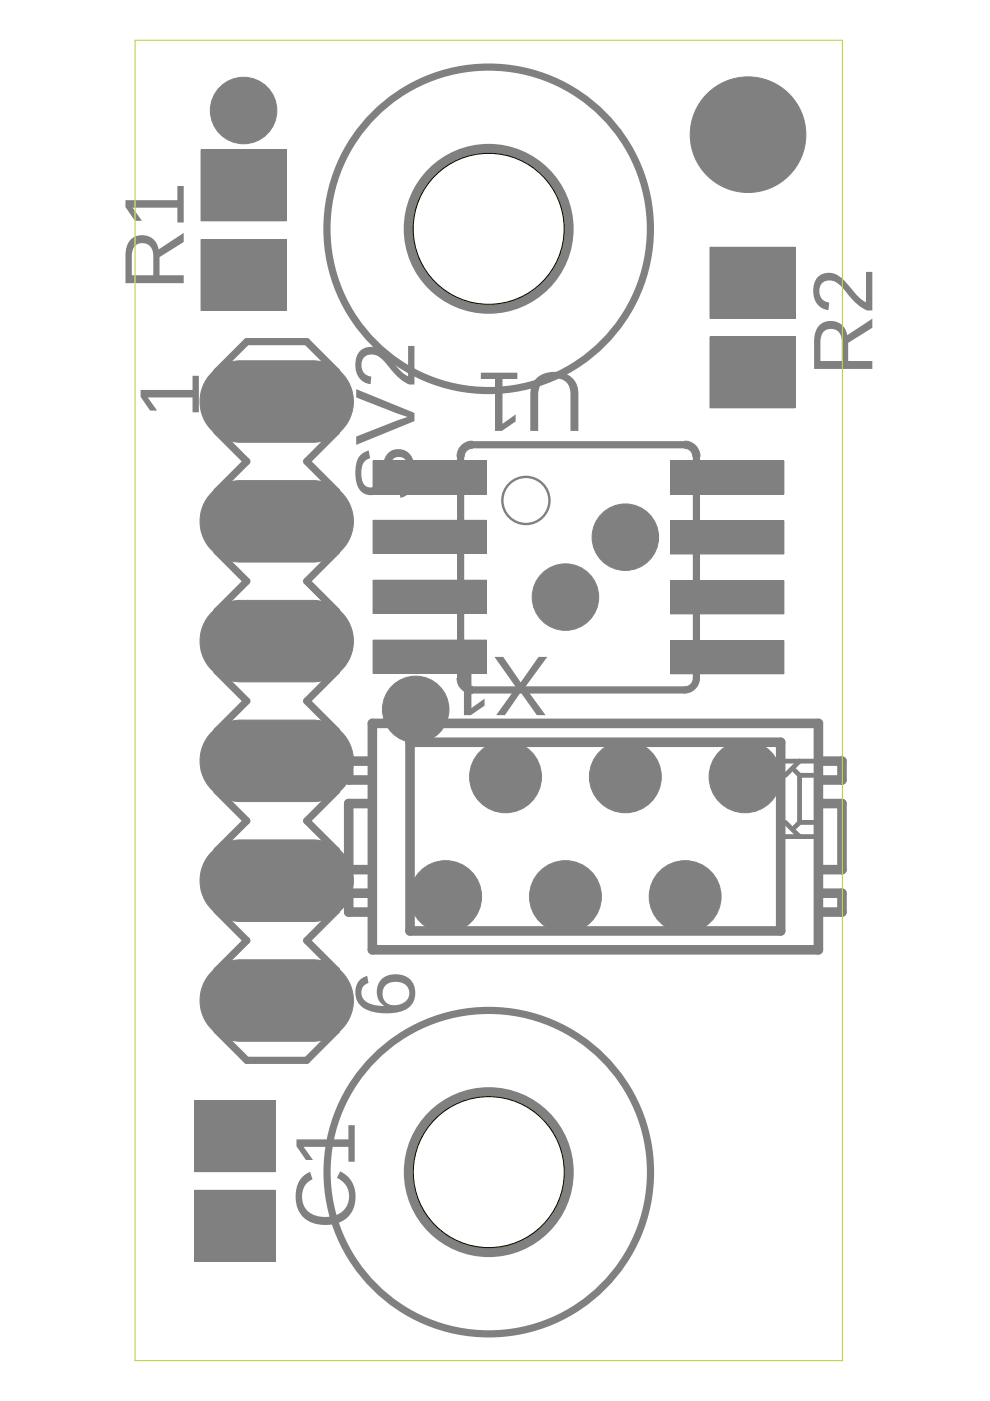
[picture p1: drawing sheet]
<svg xmlns="http://www.w3.org/2000/svg" width="210mm" height="297mm" viewBox="0 0 210 297" stroke-linecap="round" stroke-linejoin="round" font-family="sans-serif">
<defs><g id="words">
<g font-size="18" fill="#808080">
<text x="124" y="79" transform="rotate(-180 124 79)">U1</text>
<text x="116.4" y="139.3" transform="rotate(-180 116.4 139.3)">X1</text>
</g>
<g font-size="17.9" fill="#808080">
<text x="39" y="61.5" transform="rotate(-90 39 61.5)">R1</text>
<text x="185" y="79.7" transform="rotate(-90 185 79.7)">R2</text>
<text x="42.2" y="88.8" transform="rotate(-90 42.2 88.8)">1</text>
<text x="87.9" y="94.4" transform="rotate(-90 87.9 94.4)">V2</text>
<text x="87.9" y="106.4" transform="rotate(-90 87.9 106.4)">S</text>
<text x="87.9" y="215.8" transform="rotate(-90 87.9 215.8)">6</text>
<text x="75.2" y="260.6" transform="rotate(-90 75.2 260.6)">C1</text>
</g>
</g></defs>
<path d="M51.1 85.1h15.2" fill="none" stroke="#0dab76" stroke-width="15.2"/>
<circle cx="58.7" cy="85.2" r="5.1" fill="#fff" stroke="#000" stroke-width=".21"/>
<path d="M51.1 110.5h15.2" fill="none" stroke="#0dab76" stroke-width="15.2"/>
<circle cx="58.7" cy="110.6" r="5.1" fill="#fff" stroke="#000" stroke-width=".21"/>
<path d="M51.1 135.9h15.2" fill="none" stroke="#0dab76" stroke-width="15.2"/>
<circle cx="58.7" cy="136" r="5.1" fill="#fff" stroke="#000" stroke-width=".21"/>
<path d="M51.1 161.3h15.2" fill="none" stroke="#0dab76" stroke-width="15.2"/>
<circle cx="58.7" cy="161.4" r="5.1" fill="#fff" stroke="#000" stroke-width=".21"/>
<path d="M51.1 186.7h15.2" fill="none" stroke="#0dab76" stroke-width="15.2"/>
<circle cx="58.7" cy="186.7" r="5.1" fill="#fff" stroke="#000" stroke-width=".21"/>
<path d="M51.1 212.1h15.2" fill="none" stroke="#0dab76" stroke-width="15.2"/>
<circle cx="58.7" cy="212.1" r="5.1" fill="#fff" stroke="#000" stroke-width=".21"/>
<circle cx="158" cy="164.7" r="6.6" fill="#0dab76" stroke="#0dab76" stroke-width=".21"/>
<circle cx="158" cy="164.7" r="4.1" fill="#fff" stroke="#000" stroke-width=".21"/>
<circle cx="145.3" cy="190.1" r="6.6" fill="#0dab76" stroke="#0dab76" stroke-width=".21"/>
<circle cx="145.3" cy="190.1" r="4.1" fill="#fff" stroke="#000" stroke-width=".21"/>
<circle cx="132.6" cy="164.7" r="6.6" fill="#0dab76" stroke="#0dab76" stroke-width=".21"/>
<circle cx="132.6" cy="164.7" r="4.1" fill="#fff" stroke="#000" stroke-width=".21"/>
<circle cx="119.9" cy="190.1" r="6.6" fill="#0dab76" stroke="#0dab76" stroke-width=".21"/>
<circle cx="119.9" cy="190.1" r="4.1" fill="#fff" stroke="#000" stroke-width=".21"/>
<circle cx="107.2" cy="164.7" r="6.6" fill="#0dab76" stroke="#0dab76" stroke-width=".21"/>
<circle cx="107.2" cy="164.7" r="4.1" fill="#fff" stroke="#000" stroke-width=".21"/>
<circle cx="94.5" cy="190.1" r="6.6" fill="#0dab76" stroke="#0dab76" stroke-width=".21"/>
<circle cx="94.5" cy="190.1" r="4.1" fill="#fff" stroke="#000" stroke-width=".21"/>
<circle cx="88.1" cy="150.4" r="6" fill="#0dab76" stroke="#0dab76" stroke-width=".21"/>
<circle cx="88.1" cy="150.4" r="4" fill="#fff" stroke="#000" stroke-width=".21"/>
<circle cx="51.6" cy="23.4" r="6" fill="#0dab76" stroke="#0dab76" stroke-width=".21"/>
<circle cx="51.6" cy="23.4" r="4" fill="#fff" stroke="#000" stroke-width=".21"/>
<circle cx="158.6" cy="28.6" r="11.2" fill="#0dab76" stroke="#0dab76" stroke-width=".21"/>
<circle cx="158.6" cy="28.6" r="7.5" fill="#fff" stroke="#000" stroke-width=".21"/>
<circle cx="119.9" cy="126.6" r="6" fill="#0dab76" stroke="#0dab76" stroke-width=".21"/>
<circle cx="119.9" cy="126.6" r="4" fill="#fff" stroke="#000" stroke-width=".21"/>
<circle cx="132.6" cy="113.9" r="6" fill="#0dab76" stroke="#0dab76" stroke-width=".21"/>
<circle cx="132.6" cy="113.9" r="4" fill="#fff" stroke="#000" stroke-width=".21"/>
<g fill="#808080" stroke="#808080" stroke-width=".21">
<path d="M41.3 233.4h17v15h-17z"/>
<path d="M41.3 252.4h17v15h-17z"/>
<path d="M45.2 78.7l.7-.5a8.5 8.5 0 0 1 4.7-1.7h16.1a8.6 8.6 0 0 1 8.2 8.6 8.6 8.6 0 0 1-8.2 8.7h-16.1a8.7 8.7 0 0 1-7.7-5.8 8.7 8.7 0 0 1 2.3-9.3z"/>
<path d="M45.2 104.1l.7-.5a8.9 8.9 0 0 1 4.7-1.7h16.1a8.6 8.6 0 0 1 8.2 8.6 8.6 8.6 0 0 1-8.2 8.7h-16.1a8.7 8.7 0 0 1-7.7-5.8 8.7 8.7 0 0 1 2.3-9.3z"/>
<path d="M44.6 130.1a8.7 8.7 0 0 1 6-2.8h16.1a8.6 8.6 0 0 1 8.2 8.6 8.6 8.6 0 0 1-8.2 8.7h-16.1a8.6 8.6 0 0 1-7.5-5.3 8.6 8.6 0 0 1 1.5-9.2z"/>
<path d="M44.6 155.5a8.7 8.7 0 0 1 6-2.8h16.1a8.6 8.6 0 0 1 8.2 8.6 8.6 8.6 0 0 1-8.2 8.6h-16.1a8.6 8.6 0 0 1-7.5-5.3 8.6 8.6 0 0 1 1.5-9.1z"/>
<path d="M44.6 180.9a8.7 8.7 0 0 1 6-2.8h16.1a8.7 8.7 0 0 1 8.2 8.6 8.7 8.7 0 0 1-8.2 8.7h-16.1a8.7 8.7 0 0 1-7.5-5.4 8.7 8.7 0 0 1 1.5-9.1z"/>
<path d="M44.6 206.3a8.5 8.5 0 0 1 6-2.8h16.1a8.6 8.6 0 0 1 8.2 8.6 8.6 8.6 0 0 1-8.2 8.7h-16.1a8.7 8.7 0 0 1-7.5-5.4 8.7 8.7 0 0 1 1.5-9.1z"/>
<path d="M79.1 97.7h24v7.1h-24z"/>
<path d="M79.1 110.3h24v7h-24z"/>
<path d="M79.1 123h24v7h-24z"/>
<path d="M79.1 135.7h24v7h-24z"/>
<path d="M142.2 97.7h24v7.1h-24z"/>
<path d="M142.2 110.4h24v7.1h-24z"/>
<path d="M142.2 123.1h24v7.1h-24z"/>
<path d="M142.2 135.8h24v7.1h-24z"/>
<path d="M42.6 50.8h18.1v15h-18.1z"/>
<path d="M42.6 31.8h18.1v15h-18.1z"/>
<path d="M150.5 52.4h18.1v15.1h-18.1z"/>
<path d="M150.5 71.4h18.1v15.1h-18.1z"/>
<path d="M42.3 234.4h15v13h-15z"/>
<path d="M42.3 253.4h15v13h-15z"/>
<path d="M80.1 98.7h22v5h-22z"/>
<path d="M80.1 111.3h22v5h-22z"/>
<path d="M80.1 124h22v5h-22z"/>
<path d="M80.1 136.7h22v5h-22z"/>
<path d="M143.2 98.7h22v5h-22z"/>
<path d="M143.2 111.4h22v5h-22z"/>
<path d="M143.2 124.1h22v5h-22z"/>
<path d="M143.2 136.8h22v5h-22z"/>
<path d="M43.6 51.8h16v13h-16z"/>
<path d="M43.6 32.8h16v13h-16z"/>
<path d="M151.6 53.4h16v13h-16z"/>
<path d="M151.6 72.5h16v12.9h-16z"/>
</g>
<g fill="#808080" stroke="#808080" stroke-width=".21">
<path d="M145.2 93.5a3.2 3.2 0 0 1 3.2 3.3h-1.5a1.73 1.73 0 0 0-1.7-1.7z" fill-rule="evenodd"/>
<path d="M96.9 143.8h1.5a1.73 1.73 0 0 0 1.8 1.7v1.5a3.3 3.3 0 0 1-3.3-3.2z" fill-rule="evenodd"/>
<path d="M97.7 94.7l.3-.4a3.2 3.2 0 0 1 2.2-.8v1.6a1.73 1.73 0 0 0-1.8 1.7h-1.5v-.3a3.2 3.2 0 0 1 .8-1.8z" fill-rule="evenodd"/>
<circle cx="103.6" cy="48.5" r="17"/>
<circle cx="103.6" cy="248.5" r="17"/>
<circle cx="158" cy="164.7" r="7.6"/>
<circle cx="145.3" cy="190.1" r="7.6"/>
<circle cx="132.6" cy="164.7" r="7.6"/>
<circle cx="119.9" cy="190.1" r="7.6"/>
<circle cx="107.2" cy="164.7" r="7.6"/>
<circle cx="94.5" cy="190.1" r="7.6"/>
<circle cx="88.1" cy="150.4" r="7"/>
<circle cx="51.6" cy="23.4" r="7"/>
<circle cx="158.6" cy="28.6" r="12.3"/>
<circle cx="119.9" cy="126.6" r="7"/>
<circle cx="132.6" cy="113.9" r="7"/>
</g>
<g fill="none" stroke="#808080" stroke-width="1.5">
<path d="M46 78.8l6.3-6.4h12.7l6.4 6.4v12.7l-6.4 6.3 6.4 6.4v12.7l-6.4 6.3 6.4 6.4v12.7l-6.4 6.3 6.4 6.4v12.7l-6.4 6.3 6.4 6.4v12.7l-6.4 6.3 6.4 6.4v12.7l-6.4 6.3h-12.7l-6.3-6.3v-12.7l6.3-6.4-6.3-6.3v-12.7l6.3-6.4-6.3-6.3v-12.7l6.3-6.4-6.3-6.3v-12.7l6.3-6.4-6.3-6.3v-12.7l6.3-6.4-6.3-6.3zM97.7 96.9v1.3M100.3 94.3h44.9M147.7 96.9v1.3M97.7 104.4v6.4M97.7 117v6.5M147.7 104.4v6.4M147.7 117.1v6.4M97.7 129.7v6.5M147.7 129.8v6.4M97.7 142.3v1.3M147.7 143.8a2.51 2.51 0 0 1-2.5 2.5h-45"/>
<path d="M147.7 142.4v1.5"/>
<circle cx="103.6" cy="48.5" r="34.3"/>
<circle cx="103.6" cy="248.5" r="34.3"/>
</g>
<g fill="none" stroke="#808080" stroke-width="2">
<path d="M79 153.4h94.5v48h-94.5zM86.9 157.4h78.6v40h-78.6zM77.9 170.4h-4v14h4M77.9 161.4h-4v4h4M174.5 170.4h4v14h-4M174.5 161.4h4v4h-4M77.9 189.4h-4v4h4M174.5 189.4h4v4h-4"/>
<circle cx="103.6" cy="48.5" r="17"/>
<circle cx="103.6" cy="248.5" r="17"/>
</g>
<circle cx="111.5" cy="106.1" r="5" fill="none" stroke="#808080" stroke-width=".51"/>
<path d="M166.5 161.4h6M166.5 177.4h6M166.5 174.4l3 3M168.5 163.4l1 1M169.5 161.4l-3 3M169.5 164.4h3M169.5 164.4v10M169.5 174.4h3M169.5 174.4l-1 1" fill="none" stroke="#808080" stroke-width="1"/>
<g fill="none" stroke="#afd134" stroke-width=".21">
<path d="M28.6 8.5h150v280h-150z"/>
<circle cx="103.6" cy="48.5" r="16"/>
</g>
<circle cx="103.6" cy="48.5" r="16" fill="#fff" stroke="#000" stroke-width=".21"/>
<circle cx="103.6" cy="248.5" r="16" fill="none" stroke="#afd134" stroke-width=".21"/>
<circle cx="103.6" cy="248.5" r="16" fill="#fff" stroke="#000" stroke-width=".21"/>
<use href="#words"/>
</svg>
